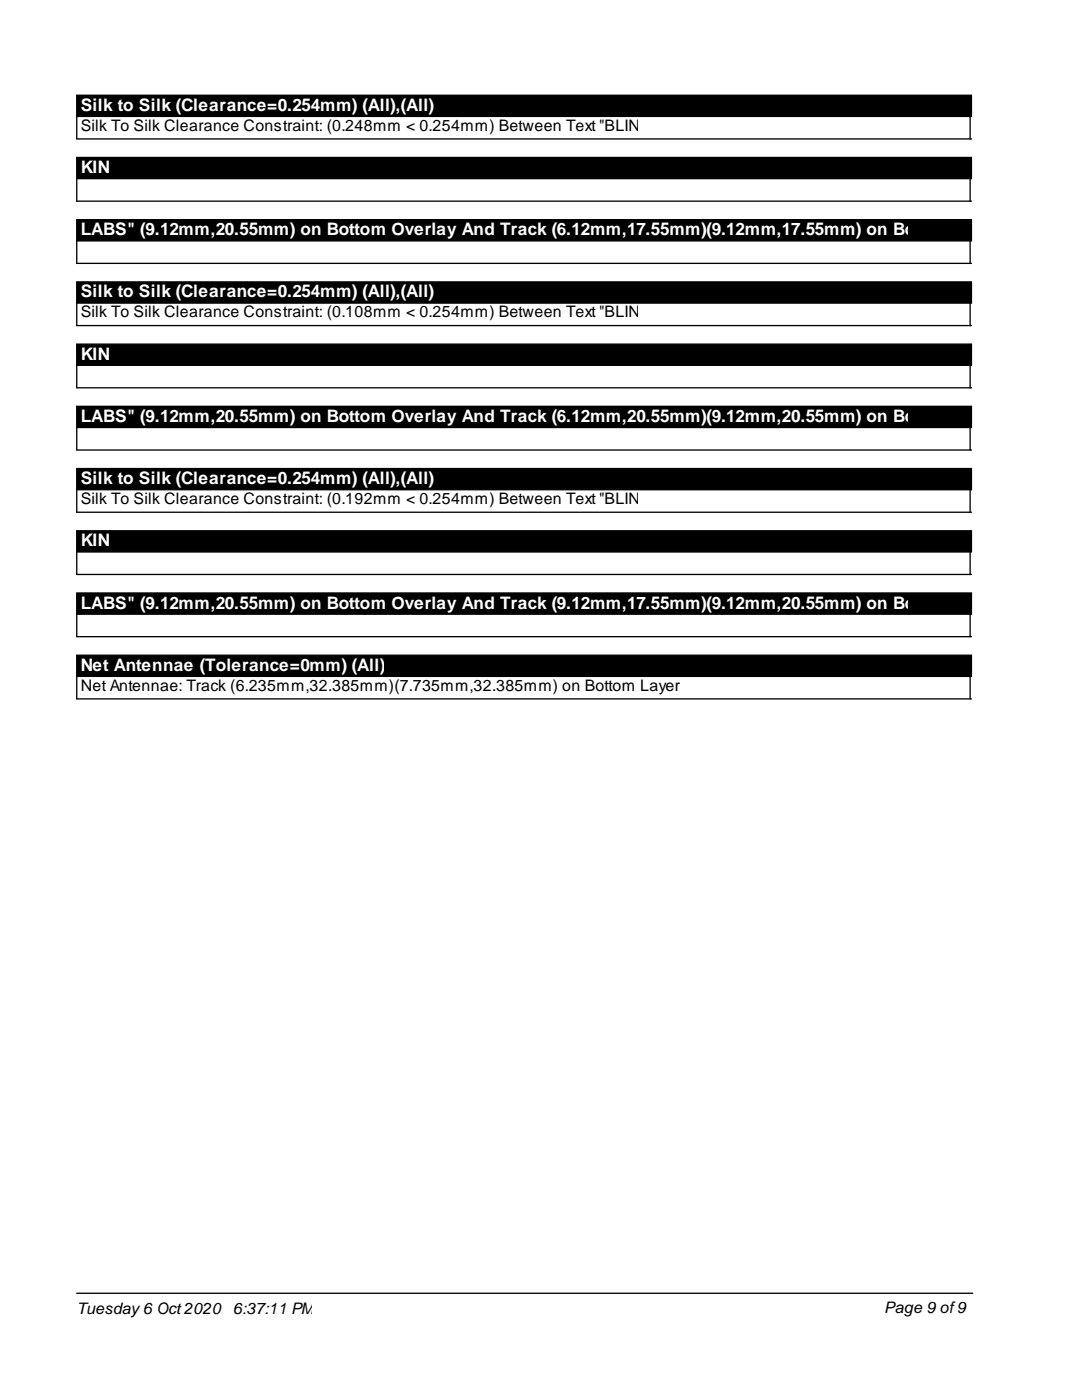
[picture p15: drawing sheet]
<svg xmlns="http://www.w3.org/2000/svg" width="216mm" height="279mm" viewBox="0 0 216 279" stroke-linecap="round" stroke-linejoin="round" font-family="sans-serif">
<defs><g id="words">
<g font-size="3.4" fill="#fff">
<text x="16.1" y="22.1">Silk to Silk (Clearance=0.254mm) (All),(All)</text>
<text x="16.1" y="34.5">KIN</text>
<text x="16.1" y="47">LABS&quot; (9.12mm,20.55mm) on Bottom Overlay And Track (6.12mm,17.55mm)(9.12mm,17.55mm) on Bottom Overlay Silk Tex</text>
<text x="16.1" y="59.4">Silk to Silk (Clearance=0.254mm) (All),(All)</text>
<text x="16.1" y="71.8">KIN</text>
<text x="16.1" y="84.2">LABS&quot; (9.12mm,20.55mm) on Bottom Overlay And Track (6.12mm,20.55mm)(9.12mm,20.55mm) on Bottom Overlay Silk Tex</text>
<text x="16.1" y="96.6">Silk to Silk (Clearance=0.254mm) (All),(All)</text>
<text x="16.1" y="109">KIN</text>
<text x="16.1" y="121.5">LABS&quot; (9.12mm,20.55mm) on Bottom Overlay And Track (9.12mm,17.55mm)(9.12mm,20.55mm) on Bottom Overlay Silk Tex</text>
<text x="16.1" y="133.9">Net Antennae (Tolerance=0mm) (All)</text>
</g>
<g font-size="3.2">
<text x="16.1" y="26.1">Silk To Silk Clearance Constraint: (0.248mm &lt; 0.254mm) Between Text &quot;BLIN</text>
<text x="16.1" y="63.4">Silk To Silk Clearance Constraint: (0.108mm &lt; 0.254mm) Between Text &quot;BLIN</text>
<text x="16.1" y="100.6">Silk To Silk Clearance Constraint: (0.192mm &lt; 0.254mm) Between Text &quot;BLIN</text>
<text x="16.1" y="137.9">Net Antennae: Track (6.235mm,32.385mm)(7.735mm,32.385mm) on Bottom Layer</text>
<text x="15.3" y="262.3">Tuesday6 Oct2020</text>
<text x="46.5" y="262.3">6:37:11 PM</text>
<text x="176.4" y="262">Page 9 of9</text>
</g>
</g></defs>
<path d="M15.3 19h178.5v4.2h-178.5zM15.3 31.4h178.5v4.3h-178.5zM15.3 43.8h178.5v4.3h-178.5zM15.3 56.3h178.5v4.2h-178.5zM15.3 68.7h178.5v4.2h-178.5zM15.3 81.1h178.5v4.2h-178.5zM15.3 93.5h178.5v4.2h-178.5zM15.3 105.9h178.5v4.3h-178.5zM15.3 118.3h178.5v4.3h-178.5zM15.3 130.8h178.5v4.2h-178.5z" fill="#000" stroke="#000" stroke-width=".26"/>
<g fill="none" stroke="#000" stroke-width=".26">
<path d="M15.3 23.2v4.5h178.5M15.3 35.7v4.4h178.5M193.6 23.2v4.5M193.6 35.7v4.4M15.3 48.1v4.5h178.5M193.6 48.1v4.5M15.3 60.5v4.5h178.5M15.3 72.9v4.5h178.5M193.6 60.5v4.5M193.6 72.9v4.5M15.3 85.3v4.5h178.5M15.3 97.7v4.5h178.5"/>
<path d="M193.6 85.3v4.5M193.6 97.7v4.5M15.3 110.2v4.4h178.5M193.6 110.2v4.4M15.3 122.6v4.5h178.5M15.3 135v4.5h178.5M193.6 122.6v4.5M193.6 135v4.5M15.3 258.1h178.8"/>
</g>
<use href="#words"/>
</svg>
